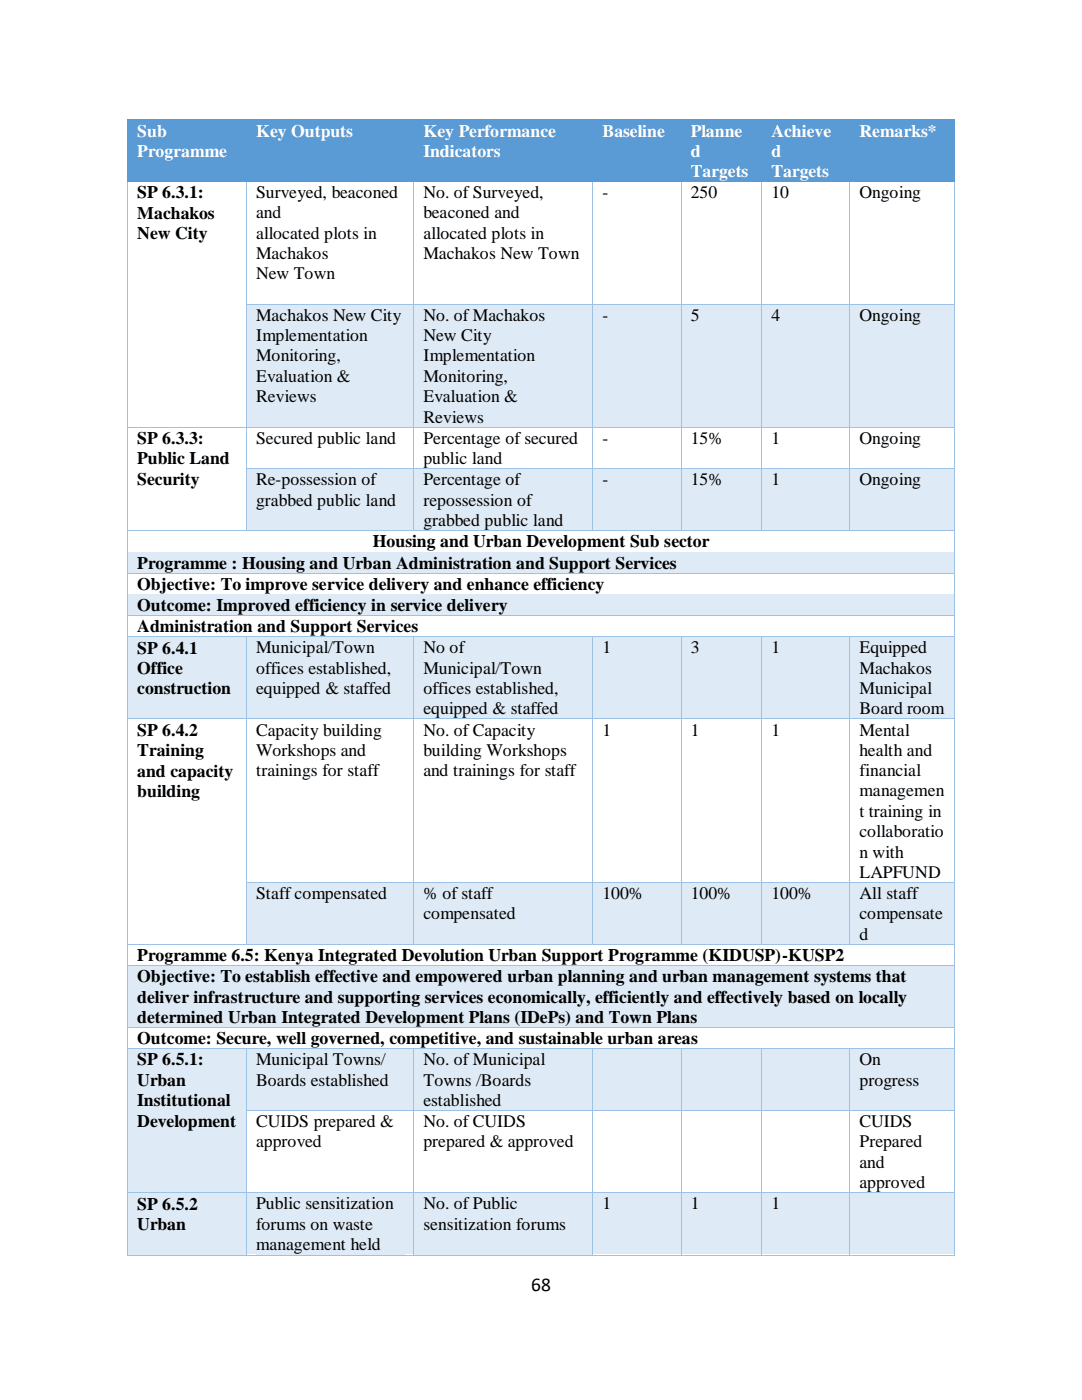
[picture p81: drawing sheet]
<svg xmlns="http://www.w3.org/2000/svg" width="216mm" height="279mm" viewBox="0 0 216 279" stroke-linecap="round" stroke-linejoin="round" font-family="sans-serif">
<defs><g id="words">
<text font-size="3.9" x="106" y="257.7">68</text>
<g font-size="3.5" fill="#fff">
<text x="27.4" y="27.2">Sub</text>
<text x="51.1" y="27.2">Key Outputs</text>
<text x="84.5" y="27.2">Key Performance</text>
<text x="120.2" y="27.2">Baseline</text>
<text x="137.8" y="27.2">Planne</text>
<text x="153.9" y="27.2">Achieve</text>
<text x="171.5" y="27.2">Remarks*</text>
<text x="27.4" y="31.3">Programme</text>
<text x="84.5" y="31.3">Indicators</text>
<text x="137.8" y="31.3">d</text>
<text x="137.8" y="35.4">Targets</text>
<text x="153.9" y="31.3">d</text>
<text x="153.9" y="35.4">Targets</text>
</g>
<g font-size="3.5">
<text x="27.4" y="39.6">SP 6.3.1:</text>
<text x="51.1" y="39.5">Surveyed, beaconed</text>
<text x="84.5" y="39.5">No. of Surveyed,</text>
<text x="120.2" y="39.5">-</text>
<text x="137.8" y="39.5">250</text>
<text x="153.9" y="39.5">10</text>
<text x="171.5" y="39.5">Ongoing</text>
<text x="27.4" y="43.6">Machakos</text>
<text x="27.4" y="47.7">New City</text>
<text x="51.1" y="43.5">and</text>
<text x="51.1" y="47.6">allocated plots in</text>
<text x="84.5" y="43.5">beaconed and</text>
<text x="84.5" y="47.6">allocated plots in</text>
<text x="51.1" y="51.7">Machakos</text>
<text x="84.5" y="51.7">Machakos New Town</text>
<text x="51.1" y="55.8">New Town</text>
<text x="51.1" y="64">Machakos New City</text>
<text x="84.5" y="64">No. of Machakos</text>
<text x="120.2" y="64">-</text>
<text x="137.8" y="64">5</text>
<text x="153.9" y="64">4</text>
<text x="171.5" y="64">Ongoing</text>
<text x="51.1" y="68.1">Implementation</text>
<text x="84.5" y="68.1">New City</text>
<text x="51.1" y="72.1">Monitoring,</text>
<text x="51.1" y="76.2">Evaluation &amp;</text>
<text x="84.5" y="72.1">Implementation</text>
<text x="84.5" y="76.2">Monitoring,</text>
<text x="51.1" y="80.2">Reviews</text>
<text x="84.5" y="80.2">Evaluation &amp;</text>
<text x="27.4" y="88.6">SP 6.3.3:</text>
<text x="51.1" y="88.6">Secured public land</text>
<text x="84.5" y="84.3">Reviews</text>
<text x="84.5" y="88.6">Percentage of secured</text>
<text x="120.2" y="88.6">-</text>
<text x="137.8" y="88.6">15%</text>
<text x="153.9" y="88.6">1</text>
<text x="171.5" y="88.6">Ongoing</text>
<text x="27.4" y="92.7">Public Land</text>
<text x="84.5" y="92.6">public land</text>
<text x="27.4" y="96.8">Security</text>
<text x="51.1" y="96.8">Re-possession of</text>
<text x="51.1" y="100.9">grabbed public land</text>
<text x="84.5" y="96.8">Percentage of</text>
<text x="84.5" y="100.9">repossession of</text>
<text x="120.2" y="96.8">-</text>
<text x="137.8" y="96.8">15%</text>
<text x="153.9" y="96.8">1</text>
<text x="171.5" y="96.8">Ongoing</text>
<text x="84.5" y="104.9">grabbed public land</text>
<text x="27.4" y="113.5">Programme : Housing and Urban Administration and Support Services</text>
<text x="74.4" y="109.2">Housing and Urban Development Sub sector</text>
<text x="27.4" y="117.7">Objective: To improve service delivery and enhance efficiency</text>
<text x="27.4" y="121.9">Outcome: Improved efficiency in service delivery</text>
<text x="27.4" y="126.2">Administration and Support Services</text>
<text x="27.4" y="130.4">SP 6.4.1</text>
<text x="51.1" y="130.4">Municipal/Town</text>
<text x="84.5" y="130.4">No of</text>
<text x="120.2" y="130.4">1</text>
<text x="137.8" y="130.4">3</text>
<text x="153.9" y="130.4">1</text>
<text x="171.5" y="130.4">Equipped</text>
<text x="27.4" y="134.5">Office</text>
<text x="51.1" y="134.4">offices established,</text>
<text x="84.5" y="134.4">Municipal/Town</text>
<text x="171.5" y="134.4">Machakos</text>
<text x="27.4" y="138.5">construction</text>
<text x="51.1" y="138.5">equipped &amp; staffed</text>
<text x="84.5" y="138.5">offices established,</text>
<text x="84.5" y="142.6">equipped &amp; staffed</text>
<text x="171.5" y="138.5">Municipal</text>
<text x="171.5" y="142.6">Board room</text>
<text x="27.4" y="146.9">SP 6.4.2</text>
<text x="51.1" y="146.8">Capacity building</text>
<text x="84.5" y="146.8">No. of Capacity</text>
<text x="120.2" y="146.8">1</text>
<text x="137.8" y="146.8">1</text>
<text x="153.9" y="146.8">1</text>
<text x="171.5" y="146.8">Mental</text>
<text x="27.4" y="150.9">Training</text>
<text x="27.4" y="155">and capacity</text>
<text x="51.1" y="150.8">Workshops and</text>
<text x="51.1" y="154.9">trainings for staff</text>
<text x="84.5" y="150.8">building Workshops</text>
<text x="84.5" y="154.9">and trainings for staff</text>
<text x="171.5" y="150.8">health and</text>
<text x="171.5" y="154.9">financial</text>
<text x="27.4" y="159">building</text>
<text x="171.5" y="158.9">managemen</text>
<text x="171.5" y="163">t training in</text>
<text x="171.5" y="167">collaboratio</text>
<text x="171.5" y="171.1">n with</text>
<text x="51.1" y="179.4">Staff compensated</text>
<text x="84.5" y="179.4">% of staff</text>
<text x="120.2" y="179.4">100%</text>
<text x="137.8" y="179.4">100%</text>
<text x="153.9" y="179.4">100%</text>
<text x="171.5" y="175.2">LAPFUND</text>
<text x="171.5" y="179.4">All staff</text>
<text x="84.5" y="183.5">compensated</text>
<text x="171.5" y="183.5">compensate</text>
<text x="27.4" y="191.8">Programme 6.5: Kenya Integrated Devolution Urban Support Programme (KIDUSP)-KUSP2</text>
<text x="171.5" y="187.5">d</text>
<text x="27.4" y="196">Objective: To establish effective and empowered urban planning and urban management systems that</text>
<text x="27.4" y="200.1">deliver infrastructure and supporting services economically, efficiently and effectively based on locally</text>
<text x="27.4" y="204.2">determined Urban Integrated Development Plans (IDePs) and Town Plans</text>
<text x="27.4" y="208.4">Outcome: Secure, well governed, competitive, and sustainable urban areas</text>
<text x="27.4" y="212.6">SP 6.5.1:</text>
<text x="51.1" y="212.6">Municipal Towns/</text>
<text x="84.5" y="212.6">No. of Municipal</text>
<text x="171.5" y="212.6">On</text>
<text x="27.4" y="216.7">Urban</text>
<text x="27.4" y="220.8">Institutional</text>
<text x="51.1" y="216.7">Boards established</text>
<text x="84.5" y="216.7">Towns /Boards</text>
<text x="84.5" y="220.7">established</text>
<text x="171.5" y="216.7">progress</text>
<text x="27.4" y="224.8">Development</text>
<text x="51.1" y="224.9">CUIDS prepared &amp;</text>
<text x="84.5" y="224.9">No. of CUIDS</text>
<text x="171.5" y="224.9">CUIDS</text>
<text x="51.1" y="229">approved</text>
<text x="84.5" y="229">prepared &amp; approved</text>
<text x="171.5" y="229">Prepared</text>
<text x="171.5" y="233">and</text>
<text x="171.5" y="237.1">approved</text>
<text x="27.4" y="241.4">SP 6.5.2</text>
<text x="27.4" y="245.5">Urban</text>
<text x="51.1" y="241.4">Public sensitization</text>
<text x="51.1" y="245.4">forums on waste</text>
<text x="84.5" y="241.4">No. of Public</text>
<text x="84.5" y="245.4">sensitization forums</text>
<text x="120.2" y="241.4">1</text>
<text x="137.8" y="241.4">1</text>
<text x="153.9" y="241.4">1</text>
<text x="51.1" y="249.5">management held</text>
</g>
</g></defs>
<g fill="#5b9bd5">
<path d="M25.6 24h1.8v8.1h-1.8z" fill-rule="evenodd"/>
<path d="M47.3 24h1.9v8.1h-1.9z" fill-rule="evenodd"/>
<path d="M25.6 32.1h23.6v4h-23.6z" fill-rule="evenodd"/>
<path d="M27.4 24h19.9v4h-19.9z" fill-rule="evenodd"/>
<path d="M27.4 28h19.9v4.1h-19.9z" fill-rule="evenodd"/>
<path d="M49.2 24h1.9v4h-1.9z" fill-rule="evenodd"/>
<path d="M80.7 24h1.9v4h-1.9z" fill-rule="evenodd"/>
<path d="M49.2 28h33.4v8.1h-33.4z" fill-rule="evenodd"/>
<path d="M51.1 24h29.6v4h-29.6z" fill-rule="evenodd"/>
<path d="M82.6 24h1.9v8.1h-1.9z" fill-rule="evenodd"/>
<path d="M116.3 24h2v8.1h-2z" fill-rule="evenodd"/>
<path d="M82.6 32.1h35.7v4h-35.7z" fill-rule="evenodd"/>
<path d="M84.5 24h31.8v4h-31.8z" fill-rule="evenodd"/>
<path d="M84.5 28h31.8v4.1h-31.8z" fill-rule="evenodd"/>
<path d="M118.3 24h1.9v4h-1.9z" fill-rule="evenodd"/>
<path d="M134 24h1.9v4h-1.9z" fill-rule="evenodd"/>
<path d="M118.3 28h17.6v8.1h-17.6z" fill-rule="evenodd"/>
<path d="M120.2 24h13.8v4h-13.8z" fill-rule="evenodd"/>
<path d="M135.9 24h1.9v12.1h-1.9z" fill-rule="evenodd"/>
<path d="M150.1 24h1.9v12.1h-1.9z" fill-rule="evenodd"/>
<path d="M137.8 24h12.3v4h-12.3z" fill-rule="evenodd"/>
<path d="M137.8 28h12.3v4.1h-12.3z" fill-rule="evenodd"/>
<path d="M137.8 32.1h12.3v4h-12.3z" fill-rule="evenodd"/>
<path d="M152 24h1.9v12.1h-1.9z" fill-rule="evenodd"/>
<path d="M167.7 24h1.9v12.1h-1.9z" fill-rule="evenodd"/>
<path d="M153.9 24h13.8v4h-13.8z" fill-rule="evenodd"/>
<path d="M153.9 28h13.8v4.1h-13.8z" fill-rule="evenodd"/>
<path d="M153.9 32.1h13.8v4h-13.8z" fill-rule="evenodd"/>
<path d="M169.6 24h1.9v4h-1.9z" fill-rule="evenodd"/>
<path d="M188.6 24h1.8v4h-1.8z" fill-rule="evenodd"/>
<path d="M169.6 28h20.8v8.1h-20.8z" fill-rule="evenodd"/>
<path d="M171.5 24h17.1v4h-17.1z" fill-rule="evenodd"/>
<path d="M25.4 23.9h.1v.2h-.1z" fill-rule="evenodd"/>
<path d="M25.4 23.9h.1v.1h-.1z" fill-rule="evenodd"/>
</g>
<path d="M25.5 23.9h23.7M25.5 24h23.7" fill="none" stroke="#5b9bd5" stroke-width=".2"/>
<g fill="#5b9bd5">
<path d="M49.2 24l.1 .1z" fill-rule="evenodd"/>
<path d="M49.2 23.9h.1v.1h-.1z" fill-rule="evenodd"/>
</g>
<path d="M49.3 23.9h33.3M49.3 24h33.3" fill="none" stroke="#5b9bd5" stroke-width=".2"/>
<g fill="#5b9bd5">
<path d="M82.6 24l.1 .1z" fill-rule="evenodd"/>
<path d="M82.6 23.9h.1v.1h-.1z" fill-rule="evenodd"/>
</g>
<path d="M82.7 23.9h35.6M82.7 24h35.6" fill="none" stroke="#5b9bd5" stroke-width=".2"/>
<g fill="#5b9bd5">
<path d="M118.3 24l.1 .1z" fill-rule="evenodd"/>
<path d="M118.3 23.9h.1v.1h-.1z" fill-rule="evenodd"/>
</g>
<path d="M118.4 23.9h17.5M118.4 24h17.5" fill="none" stroke="#5b9bd5" stroke-width=".2"/>
<g fill="#5b9bd5">
<path d="M135.9 24l.2 .1z" fill-rule="evenodd"/>
<path d="M135.9 23.9h.2v.1h-.2z" fill-rule="evenodd"/>
</g>
<path d="M136.1 23.9h15.9M136.1 24h15.9" fill="none" stroke="#5b9bd5" stroke-width=".2"/>
<g fill="#5b9bd5">
<path d="M152 24l.2 .1z" fill-rule="evenodd"/>
<path d="M152 23.9h.2v.1h-.2z" fill-rule="evenodd"/>
</g>
<path d="M152.2 23.9h17.4M152.2 24h17.4" fill="none" stroke="#5b9bd5" stroke-width=".2"/>
<g fill="#5b9bd5">
<path d="M169.6 24l.1 .1z" fill-rule="evenodd"/>
<path d="M169.6 23.9h.1v.1h-.1z" fill-rule="evenodd"/>
</g>
<path d="M169.7 23.9h20.7M169.7 24h20.7" fill="none" stroke="#5b9bd5" stroke-width=".2"/>
<g fill="#5b9bd5">
<path d="M190.4 23.9h.2v.2h-.2z" fill-rule="evenodd"/>
<path d="M190.4 23.9h.2v.1h-.2z" fill-rule="evenodd"/>
</g>
<path d="M25.5 24.1v12M190.5 24.1v12" fill="none" stroke="#5b9bd5" stroke-width=".2"/>
<path d="M25.4 36.1h.1v.2h-.1z" fill-rule="evenodd" fill="#5b9bd5"/>
<path d="M25.5 36.2h23.6" fill="none" stroke="#5b9bd5" stroke-width=".2"/>
<path d="M49.1 36.3h.2z" fill-rule="evenodd" fill="#9cc2e5"/>
<g fill="#5b9bd5">
<path d="M49.1 36.1h.2v.2h-.2z" fill-rule="evenodd"/>
<path d="M49.3 36.1h.1v.2h-.1z" fill-rule="evenodd"/>
</g>
<path d="M49.4 36.2h33.1" fill="none" stroke="#5b9bd5" stroke-width=".2"/>
<path d="M82.5 36.3h.1z" fill-rule="evenodd" fill="#9cc2e5"/>
<g fill="#5b9bd5">
<path d="M82.5 36.1h.1v.2h-.1z" fill-rule="evenodd"/>
<path d="M82.6 36.1h.2v.2h-.2z" fill-rule="evenodd"/>
</g>
<path d="M82.8 36.2h35.4" fill="none" stroke="#5b9bd5" stroke-width=".2"/>
<path d="M118.2 36.3h.2z" fill-rule="evenodd" fill="#9cc2e5"/>
<g fill="#5b9bd5">
<path d="M118.2 36.1h.2v.2h-.2z" fill-rule="evenodd"/>
<path d="M118.4 36.1h.1v.2h-.1z" fill-rule="evenodd"/>
</g>
<path d="M118.5 36.2h17.4" fill="none" stroke="#5b9bd5" stroke-width=".2"/>
<path d="M135.9 36.3h.1z" fill-rule="evenodd" fill="#9cc2e5"/>
<g fill="#5b9bd5">
<path d="M135.9 36.1h.1v.2h-.1z" fill-rule="evenodd"/>
<path d="M136 36.1h.1v.2h-.1z" fill-rule="evenodd"/>
</g>
<path d="M136.1 36.2h15.9" fill="none" stroke="#5b9bd5" stroke-width=".2"/>
<path d="M152 36.3h.1z" fill-rule="evenodd" fill="#9cc2e5"/>
<g fill="#5b9bd5">
<path d="M152 36.1h.1v.2h-.1z" fill-rule="evenodd"/>
<path d="M152.1 36.1h.1v.2h-.1z" fill-rule="evenodd"/>
</g>
<path d="M152.2 36.2h17.3" fill="none" stroke="#5b9bd5" stroke-width=".2"/>
<path d="M169.5 36.3h.2z" fill-rule="evenodd" fill="#9cc2e5"/>
<g fill="#5b9bd5">
<path d="M169.5 36.1h.2v.2h-.2z" fill-rule="evenodd"/>
<path d="M169.7 36.1h.1v.2h-.1z" fill-rule="evenodd"/>
</g>
<path d="M169.8 36.2h20.6" fill="none" stroke="#5b9bd5" stroke-width=".2"/>
<path d="M190.4 36.1h.2v.2h-.2z" fill-rule="evenodd" fill="#5b9bd5"/>
<path d="M25.5 36.3v24.4M49.2 36.3v24.4M82.6 36.3v24.4M118.3 36.3v24.4M135.9 36.3v24.4M152 36.3v24.4M169.6 36.3v24.4M190.5 36.3v24.4" fill="none" stroke="#9cc2e5" stroke-width=".2"/>
<g fill="#deeaf6">
<path d="M49.3 60.8h1.8v20.4h-1.8z" fill-rule="evenodd"/>
<path d="M80.7 60.8h1.8v20.4h-1.8z" fill-rule="evenodd"/>
<path d="M49.3 81.2h33.2v4h-33.2z" fill-rule="evenodd"/>
<path d="M51.1 60.8h29.6v4.1h-29.6z" fill-rule="evenodd"/>
<path d="M51.1 64.9h29.6v4.1h-29.6z" fill-rule="evenodd"/>
<path d="M51.1 69h29.6v4h-29.6z" fill-rule="evenodd"/>
<path d="M51.1 73h29.6v4.1h-29.6z" fill-rule="evenodd"/>
<path d="M51.1 77.1h29.6v4.1h-29.6z" fill-rule="evenodd"/>
<path d="M82.6 60.8h1.9v24.4h-1.9z" fill-rule="evenodd"/>
<path d="M116.3 60.8h1.8v24.4h-1.8z" fill-rule="evenodd"/>
<path d="M84.5 60.8h31.8v4.1h-31.8z" fill-rule="evenodd"/>
<path d="M84.5 64.9h31.8v4.1h-31.8z" fill-rule="evenodd"/>
<path d="M84.5 69h31.8v4h-31.8z" fill-rule="evenodd"/>
<path d="M84.5 73h31.8v4.1h-31.8z" fill-rule="evenodd"/>
<path d="M84.5 77.1h31.8v4.1h-31.8z" fill-rule="evenodd"/>
<path d="M84.5 81.2h31.8v4h-31.8z" fill-rule="evenodd"/>
<path d="M118.4 60.8h1.8v4.1h-1.8z" fill-rule="evenodd"/>
<path d="M134 60.8h1.9v4.1h-1.9z" fill-rule="evenodd"/>
<path d="M118.4 64.9h17.5v20.3h-17.5z" fill-rule="evenodd"/>
<path d="M120.2 60.8h13.8v4.1h-13.8z" fill-rule="evenodd"/>
<path d="M136 60.8h1.8v4.1h-1.8z" fill-rule="evenodd"/>
<path d="M150.1 60.8h1.8v4.1h-1.8z" fill-rule="evenodd"/>
<path d="M136 64.9h15.9v20.3h-15.9z" fill-rule="evenodd"/>
<path d="M137.8 60.8h12.3v4.1h-12.3z" fill-rule="evenodd"/>
<path d="M152.1 60.8h1.8v4.1h-1.8z" fill-rule="evenodd"/>
<path d="M167.7 60.8h1.8v4.1h-1.8z" fill-rule="evenodd"/>
<path d="M152.1 64.9h17.4v20.3h-17.4z" fill-rule="evenodd"/>
<path d="M153.9 60.8h13.8v4.1h-13.8z" fill-rule="evenodd"/>
<path d="M169.7 60.8h1.8v4.1h-1.8z" fill-rule="evenodd"/>
<path d="M188.6 60.8h1.8v4.1h-1.8z" fill-rule="evenodd"/>
<path d="M169.7 64.9h20.7v20.3h-20.7z" fill-rule="evenodd"/>
<path d="M171.5 60.8h17.1v4.1h-17.1z" fill-rule="evenodd"/>
</g>
<g fill="#9cc2e5">
<path d="M25.4 60.7h.1v.2h-.1z" fill-rule="evenodd"/>
<path d="M49.1 60.7h.2v.2h-.2z" fill-rule="evenodd"/>
</g>
<path d="M49.3 60.8h33.2" fill="none" stroke="#9cc2e5" stroke-width=".2"/>
<path d="M49.3 60.9h33.2" fill="none" stroke="#deeaf6" stroke-width=".2"/>
<path d="M82.5 60.7h.1v.2h-.1z" fill-rule="evenodd" fill="#9cc2e5"/>
<path d="M82.6 60.8h35.6" fill="none" stroke="#9cc2e5" stroke-width=".2"/>
<path d="M82.6 60.9h35.6" fill="none" stroke="#deeaf6" stroke-width=".2"/>
<path d="M118.2 60.7h.2v.2h-.2z" fill-rule="evenodd" fill="#9cc2e5"/>
<path d="M118.4 60.8h17.5" fill="none" stroke="#9cc2e5" stroke-width=".2"/>
<path d="M118.4 60.9h17.5" fill="none" stroke="#deeaf6" stroke-width=".2"/>
<path d="M135.9 60.7h.1v.2h-.1z" fill-rule="evenodd" fill="#9cc2e5"/>
<path d="M136 60.8h15.9" fill="none" stroke="#9cc2e5" stroke-width=".2"/>
<path d="M136 60.9h15.9" fill="none" stroke="#deeaf6" stroke-width=".2"/>
<path d="M152 60.7h.1v.2h-.1z" fill-rule="evenodd" fill="#9cc2e5"/>
<path d="M152.1 60.8h17.4" fill="none" stroke="#9cc2e5" stroke-width=".2"/>
<path d="M152.1 60.9h17.4" fill="none" stroke="#deeaf6" stroke-width=".2"/>
<path d="M169.5 60.7h.2v.2h-.2z" fill-rule="evenodd" fill="#9cc2e5"/>
<path d="M169.7 60.8h20.7" fill="none" stroke="#9cc2e5" stroke-width=".2"/>
<path d="M169.7 60.9h20.7" fill="none" stroke="#deeaf6" stroke-width=".2"/>
<path d="M190.4 60.7h.2v.2h-.2z" fill-rule="evenodd" fill="#9cc2e5"/>
<path d="M25.5 60.9v24.3M49.2 60.9v24.3M82.6 60.9v24.3M118.3 60.9v24.3M135.9 60.9v24.3M152 60.9v24.3M169.6 60.9v24.3M190.5 60.9v24.3" fill="none" stroke="#9cc2e5" stroke-width=".2"/>
<path d="M25.4 85.2h.1v.2h-.1z" fill-rule="evenodd" fill="#9cc2e5"/>
<path d="M25.5 85.2h23.6" fill="none" stroke="#9cc2e5" stroke-width=".2"/>
<path d="M49.1 85.2h.2v.2h-.2z" fill-rule="evenodd" fill="#9cc2e5"/>
<path d="M49.3 85.2h33.2" fill="none" stroke="#9cc2e5" stroke-width=".2"/>
<path d="M82.5 85.2h.1v.2h-.1z" fill-rule="evenodd" fill="#9cc2e5"/>
<path d="M82.6 85.2h35.6" fill="none" stroke="#9cc2e5" stroke-width=".2"/>
<path d="M118.2 85.2h.2v.2h-.2z" fill-rule="evenodd" fill="#9cc2e5"/>
<path d="M118.4 85.2h17.5" fill="none" stroke="#9cc2e5" stroke-width=".2"/>
<path d="M135.9 85.2h.1v.2h-.1z" fill-rule="evenodd" fill="#9cc2e5"/>
<path d="M136 85.2h15.9" fill="none" stroke="#9cc2e5" stroke-width=".2"/>
<path d="M152 85.2h.1v.2h-.1z" fill-rule="evenodd" fill="#9cc2e5"/>
<path d="M152.1 85.2h17.4" fill="none" stroke="#9cc2e5" stroke-width=".2"/>
<path d="M169.5 85.2h.2v.2h-.2z" fill-rule="evenodd" fill="#9cc2e5"/>
<path d="M169.7 85.2h20.7" fill="none" stroke="#9cc2e5" stroke-width=".2"/>
<path d="M190.4 85.2h.2v.2h-.2z" fill-rule="evenodd" fill="#9cc2e5"/>
<path d="M25.5 85.4v8.1M49.2 85.4v8.1M82.6 85.4v8.1M118.3 85.4v8.1M135.9 85.4v8.1M152 85.4v8.1M169.6 85.4v8.1M190.5 85.4v8.1" fill="none" stroke="#9cc2e5" stroke-width=".2"/>
<g fill="#deeaf6">
<path d="M49.3 93.7h1.8v8.1h-1.8z" fill-rule="evenodd"/>
<path d="M80.7 93.7h1.8v8.1h-1.8z" fill-rule="evenodd"/>
<path d="M49.3 101.8h33.2v4.1h-33.2z" fill-rule="evenodd"/>
<path d="M51.1 93.7h29.6v4h-29.6z" fill-rule="evenodd"/>
<path d="M51.1 97.7h29.6v4.1h-29.6z" fill-rule="evenodd"/>
<path d="M82.6 93.7h1.9v12.2h-1.9z" fill-rule="evenodd"/>
<path d="M116.3 93.7h1.8v12.2h-1.8z" fill-rule="evenodd"/>
<path d="M84.5 93.7h31.8v4h-31.8z" fill-rule="evenodd"/>
<path d="M84.5 97.7h31.8v4.1h-31.8z" fill-rule="evenodd"/>
<path d="M84.5 101.8h31.8v4.1h-31.8z" fill-rule="evenodd"/>
<path d="M118.4 93.7h1.8v4h-1.8z" fill-rule="evenodd"/>
<path d="M134 93.7h1.9v4h-1.9z" fill-rule="evenodd"/>
<path d="M118.4 97.7h17.5v8.2h-17.5z" fill-rule="evenodd"/>
<path d="M120.2 93.7h13.8v4h-13.8z" fill-rule="evenodd"/>
<path d="M136 93.7h1.8v4h-1.8z" fill-rule="evenodd"/>
<path d="M150.1 93.7h1.8v4h-1.8z" fill-rule="evenodd"/>
<path d="M136 97.7h15.9v8.2h-15.9z" fill-rule="evenodd"/>
<path d="M137.8 93.7h12.3v4h-12.3z" fill-rule="evenodd"/>
<path d="M152.1 93.7h1.8v4h-1.8z" fill-rule="evenodd"/>
<path d="M167.7 93.7h1.8v4h-1.8z" fill-rule="evenodd"/>
<path d="M152.1 97.7h17.4v8.2h-17.4z" fill-rule="evenodd"/>
<path d="M153.9 93.7h13.8v4h-13.8z" fill-rule="evenodd"/>
<path d="M169.7 93.7h1.8v4h-1.8z" fill-rule="evenodd"/>
<path d="M188.6 93.7h1.8v4h-1.8z" fill-rule="evenodd"/>
<path d="M169.7 97.7h20.7v8.2h-20.7z" fill-rule="evenodd"/>
<path d="M171.5 93.7h17.1v4h-17.1z" fill-rule="evenodd"/>
</g>
<g fill="#9cc2e5">
<path d="M25.4 93.5h.1v.2h-.1z" fill-rule="evenodd"/>
<path d="M49.1 93.5h.2v.2h-.2z" fill-rule="evenodd"/>
</g>
<path d="M49.3 93.6h33.2" fill="none" stroke="#9cc2e5" stroke-width=".2"/>
<path d="M49.3 93.7h33.2" fill="none" stroke="#deeaf6" stroke-width=".2"/>
<path d="M82.5 93.5h.1v.2h-.1z" fill-rule="evenodd" fill="#9cc2e5"/>
<path d="M82.6 93.6h35.6" fill="none" stroke="#9cc2e5" stroke-width=".2"/>
<path d="M82.6 93.7h35.6" fill="none" stroke="#deeaf6" stroke-width=".2"/>
<path d="M118.2 93.5h.2v.2h-.2z" fill-rule="evenodd" fill="#9cc2e5"/>
<path d="M118.4 93.6h17.5" fill="none" stroke="#9cc2e5" stroke-width=".2"/>
<path d="M118.4 93.7h17.5" fill="none" stroke="#deeaf6" stroke-width=".2"/>
<path d="M135.9 93.5h.1v.2h-.1z" fill-rule="evenodd" fill="#9cc2e5"/>
<path d="M136 93.6h15.9" fill="none" stroke="#9cc2e5" stroke-width=".2"/>
<path d="M136 93.7h15.9" fill="none" stroke="#deeaf6" stroke-width=".2"/>
<path d="M152 93.5h.1v.2h-.1z" fill-rule="evenodd" fill="#9cc2e5"/>
<path d="M152.1 93.6h17.4" fill="none" stroke="#9cc2e5" stroke-width=".2"/>
<path d="M152.1 93.7h17.4" fill="none" stroke="#deeaf6" stroke-width=".2"/>
<path d="M169.5 93.5h.2v.2h-.2z" fill-rule="evenodd" fill="#9cc2e5"/>
<path d="M169.7 93.6h20.7" fill="none" stroke="#9cc2e5" stroke-width=".2"/>
<path d="M169.7 93.7h20.7" fill="none" stroke="#deeaf6" stroke-width=".2"/>
<path d="M190.4 93.5h.2v.2h-.2z" fill-rule="evenodd" fill="#9cc2e5"/>
<path d="M25.5 93.7v12.2M49.2 93.7v12.2M82.6 93.7v12.2M118.3 93.7v12.2M135.9 93.7v12.2M152 93.7v12.2M169.6 93.7v12.2M190.5 93.7v12.2" fill="none" stroke="#9cc2e5" stroke-width=".2"/>
<path d="M25.4 105.9h.1v.2h-.1z" fill-rule="evenodd" fill="#9cc2e5"/>
<path d="M25.5 105.9h23.6" fill="none" stroke="#9cc2e5" stroke-width=".2"/>
<path d="M49.1 105.9h.2v.1h-.2z" fill-rule="evenodd" fill="#9cc2e5"/>
<path d="M49.3 105.9h33.2" fill="none" stroke="#9cc2e5" stroke-width=".2"/>
<path d="M82.5 105.9h.1v.1h-.1z" fill-rule="evenodd" fill="#9cc2e5"/>
<path d="M82.6 105.9h35.6" fill="none" stroke="#9cc2e5" stroke-width=".2"/>
<path d="M118.2 105.9h.2v.1h-.2z" fill-rule="evenodd" fill="#9cc2e5"/>
<path d="M118.4 105.9h17.5" fill="none" stroke="#9cc2e5" stroke-width=".2"/>
<path d="M135.9 105.9h.1v.1h-.1z" fill-rule="evenodd" fill="#9cc2e5"/>
<path d="M136 105.9h15.9" fill="none" stroke="#9cc2e5" stroke-width=".2"/>
<path d="M152 105.9h.1v.1h-.1z" fill-rule="evenodd" fill="#9cc2e5"/>
<path d="M152.1 105.9h17.4" fill="none" stroke="#9cc2e5" stroke-width=".2"/>
<path d="M169.5 105.9h.2v.1h-.2z" fill-rule="evenodd" fill="#9cc2e5"/>
<path d="M169.7 105.9h20.7" fill="none" stroke="#9cc2e5" stroke-width=".2"/>
<path d="M190.4 105.9h.2v.2h-.2z" fill-rule="evenodd" fill="#9cc2e5"/>
<path d="M25.5 106.1v4M190.5 106.1v4" fill="none" stroke="#9cc2e5" stroke-width=".2"/>
<g fill="#deeaf6">
<path d="M25.6 110.2h1.8v4.1h-1.8z" fill-rule="evenodd"/>
<path d="M188.6 110.2h1.8v4.1h-1.8z" fill-rule="evenodd"/>
<path d="M27.4 110.2h161.2v4.1h-161.2z" fill-rule="evenodd"/>
</g>
<path d="M25.4 110.1h.1v.2h-.1z" fill-rule="evenodd" fill="#9cc2e5"/>
<path d="M25.5 110.2h164.9" fill="none" stroke="#9cc2e5" stroke-width=".2"/>
<path d="M25.5 110.3h164.9" fill="none" stroke="#deeaf6" stroke-width=".2"/>
<path d="M190.4 110.1h.2v.2h-.2z" fill-rule="evenodd" fill="#9cc2e5"/>
<path d="M25.5 110.3v4M190.5 110.3v4" fill="none" stroke="#9cc2e5" stroke-width=".2"/>
<path d="M25.4 114.3h.1v.2h-.1z" fill-rule="evenodd" fill="#9cc2e5"/>
<path d="M25.5 114.4h164.9" fill="none" stroke="#9cc2e5" stroke-width=".2"/>
<path d="M190.4 114.3h.2v.2h-.2z" fill-rule="evenodd" fill="#9cc2e5"/>
<path d="M25.5 114.5v4.1M190.5 114.5v4.1" fill="none" stroke="#9cc2e5" stroke-width=".2"/>
<g fill="#deeaf6">
<path d="M25.6 118.7h1.8v4.1h-1.8z" fill-rule="evenodd"/>
<path d="M188.6 118.7h1.8v4.1h-1.8z" fill-rule="evenodd"/>
<path d="M27.4 118.7h161.2v4.1h-161.2z" fill-rule="evenodd"/>
</g>
<path d="M25.4 118.6h.1v.2h-.1z" fill-rule="evenodd" fill="#9cc2e5"/>
<path d="M25.5 118.6h164.9" fill="none" stroke="#9cc2e5" stroke-width=".2"/>
<path d="M25.5 118.7h164.9" fill="none" stroke="#deeaf6" stroke-width=".2"/>
<path d="M190.4 118.6h.2v.2h-.2z" fill-rule="evenodd" fill="#9cc2e5"/>
<path d="M25.5 118.8v4M190.5 118.8v4" fill="none" stroke="#9cc2e5" stroke-width=".2"/>
<path d="M25.4 122.8h.1v.2h-.1z" fill-rule="evenodd" fill="#9cc2e5"/>
<path d="M25.5 122.9h164.9" fill="none" stroke="#9cc2e5" stroke-width=".2"/>
<path d="M190.4 122.8h.2v.2h-.2z" fill-rule="evenodd" fill="#9cc2e5"/>
<path d="M25.5 123v4M190.5 123v4" fill="none" stroke="#9cc2e5" stroke-width=".2"/>
<g fill="#deeaf6">
<path d="M25.6 127.2h1.8v12.2h-1.8z" fill-rule="evenodd"/>
<path d="M47.3 127.2h1.8v12.2h-1.8z" fill-rule="evenodd"/>
<path d="M25.6 139.4h23.5v4h-23.5z" fill-rule="evenodd"/>
<path d="M27.4 127.2h19.9v4.1h-19.9z" fill-rule="evenodd"/>
<path d="M27.4 131.3h19.9v4h-19.9z" fill-rule="evenodd"/>
<path d="M27.4 135.3h19.9v4.1h-19.9z" fill-rule="evenodd"/>
<path d="M49.3 127.2h1.8v12.2h-1.8z" fill-rule="evenodd"/>
<path d="M80.7 127.2h1.8v12.2h-1.8z" fill-rule="evenodd"/>
<path d="M49.3 139.4h33.2v4h-33.2z" fill-rule="evenodd"/>
<path d="M51.1 127.2h29.6v4.1h-29.6z" fill-rule="evenodd"/>
<path d="M51.1 131.3h29.6v4h-29.6z" fill-rule="evenodd"/>
<path d="M51.1 135.3h29.6v4.1h-29.6z" fill-rule="evenodd"/>
<path d="M82.6 127.2h1.9v16.2h-1.9z" fill-rule="evenodd"/>
<path d="M116.3 127.2h1.8v16.2h-1.8z" fill-rule="evenodd"/>
<path d="M84.5 127.2h31.8v4.1h-31.8z" fill-rule="evenodd"/>
<path d="M84.5 131.3h31.8v4h-31.8z" fill-rule="evenodd"/>
<path d="M84.5 135.3h31.8v4.1h-31.8z" fill-rule="evenodd"/>
<path d="M84.5 139.4h31.8v4h-31.8z" fill-rule="evenodd"/>
<path d="M118.4 127.2h1.8v4.1h-1.8z" fill-rule="evenodd"/>
<path d="M134 127.2h1.9v4.1h-1.9z" fill-rule="evenodd"/>
<path d="M118.4 131.3h17.5v12.1h-17.5z" fill-rule="evenodd"/>
<path d="M120.2 127.2h13.8v4.1h-13.8z" fill-rule="evenodd"/>
<path d="M136 127.2h1.8v4.1h-1.8z" fill-rule="evenodd"/>
<path d="M150.1 127.2h1.8v4.1h-1.8z" fill-rule="evenodd"/>
<path d="M136 131.3h15.9v12.1h-15.9z" fill-rule="evenodd"/>
<path d="M137.8 127.2h12.3v4.1h-12.3z" fill-rule="evenodd"/>
<path d="M152.1 127.2h1.8v4.1h-1.8z" fill-rule="evenodd"/>
<path d="M167.7 127.2h1.8v4.1h-1.8z" fill-rule="evenodd"/>
<path d="M152.1 131.3h17.4v12.1h-17.4z" fill-rule="evenodd"/>
<path d="M153.9 127.2h13.8v4.1h-13.8z" fill-rule="evenodd"/>
<path d="M169.7 127.2h1.8v16.2h-1.8z" fill-rule="evenodd"/>
<path d="M188.6 127.2h1.8v16.2h-1.8z" fill-rule="evenodd"/>
<path d="M171.5 127.2h17.1v4.1h-17.1z" fill-rule="evenodd"/>
<path d="M171.5 131.3h17.1v4h-17.1z" fill-rule="evenodd"/>
<path d="M171.5 135.3h17.1v4.1h-17.1z" fill-rule="evenodd"/>
<path d="M171.5 139.4h17.1v4h-17.1z" fill-rule="evenodd"/>
</g>
<path d="M25.4 127h.1v.2h-.1z" fill-rule="evenodd" fill="#9cc2e5"/>
<path d="M25.5 127.1h23.6" fill="none" stroke="#9cc2e5" stroke-width=".2"/>
<path d="M25.5 127.2h23.6" fill="none" stroke="#deeaf6" stroke-width=".2"/>
<g fill="#9cc2e5">
<path d="M49.1 127.2h.2z" fill-rule="evenodd"/>
<path d="M49.1 127h.2v.2h-.2z" fill-rule="evenodd"/>
</g>
<path d="M49.3 127.1h33.2" fill="none" stroke="#9cc2e5" stroke-width=".2"/>
<path d="M49.3 127.2h33.2" fill="none" stroke="#deeaf6" stroke-width=".2"/>
<g fill="#9cc2e5">
<path d="M82.5 127.2h.1z" fill-rule="evenodd"/>
<path d="M82.5 127h.1v.2h-.1z" fill-rule="evenodd"/>
</g>
<path d="M82.6 127.1h35.6" fill="none" stroke="#9cc2e5" stroke-width=".2"/>
<path d="M82.6 127.2h35.6" fill="none" stroke="#deeaf6" stroke-width=".2"/>
<g fill="#9cc2e5">
<path d="M118.2 127.2h.2z" fill-rule="evenodd"/>
<path d="M118.2 127h.2v.2h-.2z" fill-rule="evenodd"/>
</g>
<path d="M118.4 127.1h17.5" fill="none" stroke="#9cc2e5" stroke-width=".2"/>
<path d="M118.4 127.2h17.5" fill="none" stroke="#deeaf6" stroke-width=".2"/>
<g fill="#9cc2e5">
<path d="M135.9 127.2h.1z" fill-rule="evenodd"/>
<path d="M135.9 127h.1v.2h-.1z" fill-rule="evenodd"/>
</g>
<path d="M136 127.1h15.9" fill="none" stroke="#9cc2e5" stroke-width=".2"/>
<path d="M136 127.2h15.9" fill="none" stroke="#deeaf6" stroke-width=".2"/>
<g fill="#9cc2e5">
<path d="M152 127.2h.1z" fill-rule="evenodd"/>
<path d="M152 127h.1v.2h-.1z" fill-rule="evenodd"/>
</g>
<path d="M152.1 127.1h17.4" fill="none" stroke="#9cc2e5" stroke-width=".2"/>
<path d="M152.1 127.2h17.4" fill="none" stroke="#deeaf6" stroke-width=".2"/>
<g fill="#9cc2e5">
<path d="M169.5 127.2h.2z" fill-rule="evenodd"/>
<path d="M169.5 127h.2v.2h-.2z" fill-rule="evenodd"/>
</g>
<path d="M169.7 127.1h20.7" fill="none" stroke="#9cc2e5" stroke-width=".2"/>
<path d="M169.7 127.2h20.7" fill="none" stroke="#deeaf6" stroke-width=".2"/>
<path d="M190.4 127h.2v.2h-.2z" fill-rule="evenodd" fill="#9cc2e5"/>
<path d="M25.5 127.2v16.2M49.2 127.2v16.2M82.6 127.2v16.2M118.3 127.2v16.2M135.9 127.2v16.2M152 127.2v16.2M169.6 127.2v16.2M190.5 127.2v16.2" fill="none" stroke="#9cc2e5" stroke-width=".2"/>
<path d="M25.4 143.4h.1v.2h-.1z" fill-rule="evenodd" fill="#9cc2e5"/>
<path d="M25.5 143.5h23.6" fill="none" stroke="#9cc2e5" stroke-width=".2"/>
<path d="M49.1 143.4h.2v.2h-.2z" fill-rule="evenodd" fill="#9cc2e5"/>
<path d="M49.3 143.5h33.2" fill="none" stroke="#9cc2e5" stroke-width=".2"/>
<path d="M82.5 143.4h.1v.2h-.1z" fill-rule="evenodd" fill="#9cc2e5"/>
<path d="M82.6 143.5h35.6" fill="none" stroke="#9cc2e5" stroke-width=".2"/>
<path d="M118.2 143.4h.2v.2h-.2z" fill-rule="evenodd" fill="#9cc2e5"/>
<path d="M118.4 143.5h17.5" fill="none" stroke="#9cc2e5" stroke-width=".2"/>
<path d="M135.9 143.4h.1v.2h-.1z" fill-rule="evenodd" fill="#9cc2e5"/>
<path d="M136 143.5h15.9" fill="none" stroke="#9cc2e5" stroke-width=".2"/>
<path d="M152 143.4h.1v.2h-.1z" fill-rule="evenodd" fill="#9cc2e5"/>
<path d="M152.1 143.5h17.4" fill="none" stroke="#9cc2e5" stroke-width=".2"/>
<path d="M169.5 143.4h.2v.2h-.2z" fill-rule="evenodd" fill="#9cc2e5"/>
<path d="M169.7 143.5h20.7" fill="none" stroke="#9cc2e5" stroke-width=".2"/>
<path d="M190.4 143.4h.2v.2h-.2z" fill-rule="evenodd" fill="#9cc2e5"/>
<path d="M25.5 143.6v32.5M49.2 143.6v32.5M82.6 143.6v32.5M118.3 143.6v32.5M135.9 143.6v32.5M152 143.6v32.5M169.6 143.6v32.5M190.5 143.6v32.5" fill="none" stroke="#9cc2e5" stroke-width=".2"/>
<g fill="#deeaf6">
<path d="M49.3 176.2h1.8v4.1h-1.8z" fill-rule="evenodd"/>
<path d="M80.7 176.2h1.8v4.1h-1.8z" fill-rule="evenodd"/>
<path d="M49.3 180.3h33.2v8.1h-33.2z" fill-rule="evenodd"/>
<path d="M51.1 176.2h29.6v4.1h-29.6z" fill-rule="evenodd"/>
<path d="M82.6 176.2h1.9v8.1h-1.9z" fill-rule="evenodd"/>
<path d="M116.3 176.2h1.8v8.1h-1.8z" fill-rule="evenodd"/>
<path d="M82.6 184.3h35.5v4.1h-35.5z" fill-rule="evenodd"/>
<path d="M84.5 176.2h31.8v4.1h-31.8z" fill-rule="evenodd"/>
<path d="M84.5 180.3h31.8v4h-31.8z" fill-rule="evenodd"/>
<path d="M118.4 176.2h1.8v4.1h-1.8z" fill-rule="evenodd"/>
<path d="M134 176.2h1.9v4.1h-1.9z" fill-rule="evenodd"/>
<path d="M118.4 180.3h17.5v8.1h-17.5z" fill-rule="evenodd"/>
<path d="M120.2 176.2h13.8v4.1h-13.8z" fill-rule="evenodd"/>
<path d="M136 176.2h1.8v4.1h-1.8z" fill-rule="evenodd"/>
<path d="M150.1 176.2h1.8v4.1h-1.8z" fill-rule="evenodd"/>
<path d="M136 180.3h15.9v8.1h-15.9z" fill-rule="evenodd"/>
<path d="M137.8 176.2h12.3v4.1h-12.3z" fill-rule="evenodd"/>
<path d="M152.1 176.2h1.8v4.1h-1.8z" fill-rule="evenodd"/>
<path d="M167.7 176.2h1.8v4.1h-1.8z" fill-rule="evenodd"/>
<path d="M152.1 180.3h17.4v8.1h-17.4z" fill-rule="evenodd"/>
<path d="M153.9 176.2h13.8v4.1h-13.8z" fill-rule="evenodd"/>
<path d="M169.7 176.2h1.8v12.2h-1.8z" fill-rule="evenodd"/>
<path d="M188.6 176.2h1.8v12.2h-1.8z" fill-rule="evenodd"/>
<path d="M171.5 176.2h17.1v4.1h-17.1z" fill-rule="evenodd"/>
<path d="M171.5 180.3h17.1v4h-17.1z" fill-rule="evenodd"/>
<path d="M171.5 184.3h17.1v4.1h-17.1z" fill-rule="evenodd"/>
</g>
<g fill="#9cc2e5">
<path d="M25.4 176.1h.1v.2h-.1z" fill-rule="evenodd"/>
<path d="M49.1 176.1h.2v.2h-.2z" fill-rule="evenodd"/>
</g>
<path d="M49.3 176.1h33.2" fill="none" stroke="#9cc2e5" stroke-width=".2"/>
<path d="M49.3 176.3h33.2" fill="none" stroke="#deeaf6" stroke-width=".2"/>
<path d="M82.5 176.1h.1v.2h-.1z" fill-rule="evenodd" fill="#9cc2e5"/>
<path d="M82.6 176.1h35.6" fill="none" stroke="#9cc2e5" stroke-width=".2"/>
<path d="M82.6 176.3h35.6" fill="none" stroke="#deeaf6" stroke-width=".2"/>
<path d="M118.2 176.1h.2v.2h-.2z" fill-rule="evenodd" fill="#9cc2e5"/>
<path d="M118.4 176.1h17.5" fill="none" stroke="#9cc2e5" stroke-width=".2"/>
<path d="M118.4 176.3h17.5" fill="none" stroke="#deeaf6" stroke-width=".2"/>
<path d="M135.9 176.1h.1v.2h-.1z" fill-rule="evenodd" fill="#9cc2e5"/>
<path d="M136 176.1h15.9" fill="none" stroke="#9cc2e5" stroke-width=".2"/>
<path d="M136 176.3h15.9" fill="none" stroke="#deeaf6" stroke-width=".2"/>
<path d="M152 176.1h.1v.2h-.1z" fill-rule="evenodd" fill="#9cc2e5"/>
<path d="M152.1 176.1h17.4" fill="none" stroke="#9cc2e5" stroke-width=".2"/>
<path d="M152.1 176.3h17.4" fill="none" stroke="#deeaf6" stroke-width=".2"/>
<path d="M169.5 176.1h.2v.2h-.2z" fill-rule="evenodd" fill="#9cc2e5"/>
<path d="M169.7 176.1h20.7" fill="none" stroke="#9cc2e5" stroke-width=".2"/>
<path d="M169.7 176.3h20.7" fill="none" stroke="#deeaf6" stroke-width=".2"/>
<path d="M190.4 176.1h.2v.2h-.2z" fill-rule="evenodd" fill="#9cc2e5"/>
<path d="M25.5 176.3v12.1M49.2 176.3v12.1M82.6 176.3v12.1M118.3 176.3v12.1M135.9 176.3v12.1M152 176.3v12.1M169.6 176.3v12.1M190.5 176.3v12.1" fill="none" stroke="#9cc2e5" stroke-width=".2"/>
<path d="M25.4 188.4h.1v.2h-.1z" fill-rule="evenodd" fill="#9cc2e5"/>
<path d="M25.5 188.5h23.6" fill="none" stroke="#9cc2e5" stroke-width=".2"/>
<path d="M49.1 188.4h.2v.2h-.2z" fill-rule="evenodd" fill="#9cc2e5"/>
<path d="M49.3 188.5h33.2" fill="none" stroke="#9cc2e5" stroke-width=".2"/>
<path d="M82.5 188.4h.1v.2h-.1z" fill-rule="evenodd" fill="#9cc2e5"/>
<path d="M82.6 188.5h35.6" fill="none" stroke="#9cc2e5" stroke-width=".2"/>
<path d="M118.2 188.4h.2v.2h-.2z" fill-rule="evenodd" fill="#9cc2e5"/>
<path d="M118.4 188.5h17.5" fill="none" stroke="#9cc2e5" stroke-width=".2"/>
<path d="M135.9 188.4h.1v.2h-.1z" fill-rule="evenodd" fill="#9cc2e5"/>
<path d="M136 188.5h15.9" fill="none" stroke="#9cc2e5" stroke-width=".2"/>
<path d="M152 188.4h.1v.2h-.1z" fill-rule="evenodd" fill="#9cc2e5"/>
<path d="M152.1 188.5h17.4" fill="none" stroke="#9cc2e5" stroke-width=".2"/>
<path d="M169.5 188.4h.2v.2h-.2z" fill-rule="evenodd" fill="#9cc2e5"/>
<path d="M169.7 188.5h20.7" fill="none" stroke="#9cc2e5" stroke-width=".2"/>
<path d="M190.4 188.4h.2v.2h-.2z" fill-rule="evenodd" fill="#9cc2e5"/>
<path d="M25.5 188.6v4.1M190.5 188.6v4.1" fill="none" stroke="#9cc2e5" stroke-width=".2"/>
<g fill="#deeaf6">
<path d="M25.6 192.8h1.8v12.2h-1.8z" fill-rule="evenodd"/>
<path d="M188.6 192.8h1.8v12.2h-1.8z" fill-rule="evenodd"/>
<path d="M27.4 192.8h161.2v4.1h-161.2z" fill-rule="evenodd"/>
<path d="M27.4 196.9h161.2v4h-161.2z" fill-rule="evenodd"/>
<path d="M27.4 200.9h161.2v4.1h-161.2z" fill-rule="evenodd"/>
</g>
<path d="M25.4 192.7h.1v.2h-.1z" fill-rule="evenodd" fill="#9cc2e5"/>
<path d="M25.5 192.7h164.9" fill="none" stroke="#9cc2e5" stroke-width=".2"/>
<path d="M25.5 192.8h164.9" fill="none" stroke="#deeaf6" stroke-width=".2"/>
<path d="M190.4 192.7h.2v.2h-.2z" fill-rule="evenodd" fill="#9cc2e5"/>
<path d="M25.5 192.9v12.1M190.5 192.9v12.1" fill="none" stroke="#9cc2e5" stroke-width=".2"/>
<path d="M25.4 205h.1v.2h-.1z" fill-rule="evenodd" fill="#9cc2e5"/>
<path d="M25.5 205.1h164.9" fill="none" stroke="#9cc2e5" stroke-width=".2"/>
<path d="M190.4 205h.2v.2h-.2z" fill-rule="evenodd" fill="#9cc2e5"/>
<path d="M25.5 205.2v4.1M190.5 205.2v4.1" fill="none" stroke="#9cc2e5" stroke-width=".2"/>
<g fill="#deeaf6">
<path d="M25.6 209.4h1.8v16.2h-1.8z" fill-rule="evenodd"/>
<path d="M47.3 209.4h1.8v16.2h-1.8z" fill-rule="evenodd"/>
<path d="M25.6 225.6h23.5v12.4h-23.5z" fill-rule="evenodd"/>
<path d="M27.4 209.4h19.9v4.1h-19.9z" fill-rule="evenodd"/>
<path d="M27.4 213.5h19.9v4h-19.9z" fill-rule="evenodd"/>
<path d="M27.4 217.5h19.9v4.1h-19.9z" fill-rule="evenodd"/>
<path d="M27.4 221.6h19.9v4h-19.9z" fill-rule="evenodd"/>
<path d="M49.3 209.4h1.8v8.1h-1.8z" fill-rule="evenodd"/>
<path d="M80.7 209.4h1.8v8.1h-1.8z" fill-rule="evenodd"/>
<path d="M49.3 217.5h33.2v4.1h-33.2z" fill-rule="evenodd"/>
<path d="M51.1 209.4h29.6v4.1h-29.6z" fill-rule="evenodd"/>
<path d="M51.1 213.5h29.6v4h-29.6z" fill-rule="evenodd"/>
<path d="M82.6 209.4h1.9v12.2h-1.9z" fill-rule="evenodd"/>
<path d="M116.3 209.4h1.8v12.2h-1.8z" fill-rule="evenodd"/>
<path d="M84.5 209.4h31.8v4.1h-31.8z" fill-rule="evenodd"/>
<path d="M84.5 213.5h31.8v4h-31.8z" fill-rule="evenodd"/>
<path d="M84.5 217.5h31.8v4.1h-31.8z" fill-rule="evenodd"/>
<path d="M118.4 209.4h1.8v4.1h-1.8z" fill-rule="evenodd"/>
<path d="M134 209.4h1.9v4.1h-1.9z" fill-rule="evenodd"/>
<path d="M118.4 213.5h17.5v8.1h-17.5z" fill-rule="evenodd"/>
<path d="M120.2 209.4h13.8v4.1h-13.8z" fill-rule="evenodd"/>
<path d="M136 209.4h1.8v4.1h-1.8z" fill-rule="evenodd"/>
<path d="M150.1 209.4h1.8v4.1h-1.8z" fill-rule="evenodd"/>
<path d="M136 213.5h15.9v8.1h-15.9z" fill-rule="evenodd"/>
<path d="M137.8 209.4h12.3v4.1h-12.3z" fill-rule="evenodd"/>
<path d="M152.1 209.4h1.8v4.1h-1.8z" fill-rule="evenodd"/>
<path d="M167.7 209.4h1.8v4.1h-1.8z" fill-rule="evenodd"/>
<path d="M152.1 213.5h17.4v8.1h-17.4z" fill-rule="evenodd"/>
<path d="M153.9 209.4h13.8v4.1h-13.8z" fill-rule="evenodd"/>
<path d="M169.7 209.4h1.8v8.1h-1.8z" fill-rule="evenodd"/>
<path d="M188.6 209.4h1.8v8.1h-1.8z" fill-rule="evenodd"/>
<path d="M169.7 217.5h20.7v4.1h-20.7z" fill-rule="evenodd"/>
<path d="M171.5 209.4h17.1v4.1h-17.1z" fill-rule="evenodd"/>
<path d="M171.5 213.5h17.1v4h-17.1z" fill-rule="evenodd"/>
</g>
<path d="M25.4 209.3h.1v.2h-.1z" fill-rule="evenodd" fill="#9cc2e5"/>
<path d="M25.5 209.3h23.6" fill="none" stroke="#9cc2e5" stroke-width=".2"/>
<path d="M25.5 209.4h23.6" fill="none" stroke="#deeaf6" stroke-width=".2"/>
<g fill="#9cc2e5">
<path d="M49.1 209.4l.2 .1z" fill-rule="evenodd"/>
<path d="M49.1 209.3h.2v.1h-.2z" fill-rule="evenodd"/>
</g>
<path d="M49.3 209.3h33.2" fill="none" stroke="#9cc2e5" stroke-width=".2"/>
<path d="M49.3 209.4h33.2" fill="none" stroke="#deeaf6" stroke-width=".2"/>
<g fill="#9cc2e5">
<path d="M82.5 209.4l.1 .1z" fill-rule="evenodd"/>
<path d="M82.5 209.3h.1v.1h-.1z" fill-rule="evenodd"/>
</g>
<path d="M82.6 209.3h35.6" fill="none" stroke="#9cc2e5" stroke-width=".2"/>
<path d="M82.6 209.4h35.6" fill="none" stroke="#deeaf6" stroke-width=".2"/>
<g fill="#9cc2e5">
<path d="M118.2 209.4l.2 .1z" fill-rule="evenodd"/>
<path d="M118.2 209.3h.2v.1h-.2z" fill-rule="evenodd"/>
</g>
<path d="M118.4 209.3h17.5" fill="none" stroke="#9cc2e5" stroke-width=".2"/>
<path d="M118.4 209.4h17.5" fill="none" stroke="#deeaf6" stroke-width=".2"/>
<g fill="#9cc2e5">
<path d="M135.9 209.4l.1 .1z" fill-rule="evenodd"/>
<path d="M135.9 209.3h.1v.1h-.1z" fill-rule="evenodd"/>
</g>
<path d="M136 209.3h15.9" fill="none" stroke="#9cc2e5" stroke-width=".2"/>
<path d="M136 209.4h15.9" fill="none" stroke="#deeaf6" stroke-width=".2"/>
<g fill="#9cc2e5">
<path d="M152 209.4l.1 .1z" fill-rule="evenodd"/>
<path d="M152 209.3h.1v.1h-.1z" fill-rule="evenodd"/>
</g>
<path d="M152.1 209.3h17.4" fill="none" stroke="#9cc2e5" stroke-width=".2"/>
<path d="M152.1 209.4h17.4" fill="none" stroke="#deeaf6" stroke-width=".2"/>
<g fill="#9cc2e5">
<path d="M169.5 209.4l.2 .1z" fill-rule="evenodd"/>
<path d="M169.5 209.3h.2v.1h-.2z" fill-rule="evenodd"/>
</g>
<path d="M169.7 209.3h20.7" fill="none" stroke="#9cc2e5" stroke-width=".2"/>
<path d="M169.7 209.4h20.7" fill="none" stroke="#deeaf6" stroke-width=".2"/>
<path d="M190.4 209.3h.2v.2h-.2z" fill-rule="evenodd" fill="#9cc2e5"/>
<path d="M25.5 209.5v12.1M49.2 209.5v12.1M82.6 209.5v12.1M118.3 209.5v12.1M135.9 209.5v12.1M152 209.5v12.1M169.6 209.5v12.1M190.5 209.5v12.1" fill="none" stroke="#9cc2e5" stroke-width=".2"/>
<g fill="#9cc2e5">
<path d="M25.4 221.6h.1v.2h-.1z" fill-rule="evenodd"/>
<path d="M49.1 221.6h.2v.2h-.2z" fill-rule="evenodd"/>
</g>
<path d="M49.3 221.7h33.2" fill="none" stroke="#9cc2e5" stroke-width=".2"/>
<path d="M82.5 221.6h.1v.2h-.1z" fill-rule="evenodd" fill="#9cc2e5"/>
<path d="M82.6 221.7h35.6" fill="none" stroke="#9cc2e5" stroke-width=".2"/>
<path d="M118.2 221.6h.2v.2h-.2z" fill-rule="evenodd" fill="#9cc2e5"/>
<path d="M118.4 221.7h17.5" fill="none" stroke="#9cc2e5" stroke-width=".2"/>
<path d="M135.9 221.6h.1v.2h-.1z" fill-rule="evenodd" fill="#9cc2e5"/>
<path d="M136 221.7h15.9" fill="none" stroke="#9cc2e5" stroke-width=".2"/>
<path d="M152 221.6h.1v.2h-.1z" fill-rule="evenodd" fill="#9cc2e5"/>
<path d="M152.1 221.7h17.4" fill="none" stroke="#9cc2e5" stroke-width=".2"/>
<path d="M169.5 221.6h.2v.2h-.2z" fill-rule="evenodd" fill="#9cc2e5"/>
<path d="M169.7 221.7h20.7" fill="none" stroke="#9cc2e5" stroke-width=".2"/>
<path d="M190.4 221.6h.2v.2h-.2z" fill-rule="evenodd" fill="#9cc2e5"/>
<path d="M25.5 221.8v16.2M49.2 221.8v16.2M82.6 221.8v16.2M118.3 221.8v16.2M135.9 221.8v16.2M152 221.8v16.2M169.6 221.8v16.2M190.5 221.8v16.2" fill="none" stroke="#9cc2e5" stroke-width=".2"/>
<g fill="#deeaf6">
<path d="M25.6 238.2h1.8v8.1h-1.8z" fill-rule="evenodd"/>
<path d="M47.3 238.2h1.8v8.1h-1.8z" fill-rule="evenodd"/>
<path d="M25.6 246.3h23.5v4h-23.5z" fill-rule="evenodd"/>
<path d="M27.4 238.2h19.9v4h-19.9z" fill-rule="evenodd"/>
<path d="M27.4 242.2h19.9v4.1h-19.9z" fill-rule="evenodd"/>
<path d="M49.3 238.2h1.8v12.1h-1.8z" fill-rule="evenodd"/>
<path d="M80.7 238.2h1.8v12.1h-1.8z" fill-rule="evenodd"/>
<path d="M51.1 238.2h29.6v4h-29.6z" fill-rule="evenodd"/>
<path d="M51.1 242.2h29.6v4.1h-29.6z" fill-rule="evenodd"/>
<path d="M51.1 246.3h29.6v4h-29.6z" fill-rule="evenodd"/>
<path d="M82.6 238.2h1.9v8.1h-1.9z" fill-rule="evenodd"/>
<path d="M116.3 238.2h1.8v8.1h-1.8z" fill-rule="evenodd"/>
<path d="M82.6 246.3h35.5v4h-35.5z" fill-rule="evenodd"/>
<path d="M84.5 238.2h31.8v4h-31.8z" fill-rule="evenodd"/>
<path d="M84.5 242.2h31.8v4.1h-31.8z" fill-rule="evenodd"/>
<path d="M118.4 238.2h1.8v4h-1.8z" fill-rule="evenodd"/>
<path d="M134 238.2h1.9v4h-1.9z" fill-rule="evenodd"/>
<path d="M118.4 242.2h17.5v8.1h-17.5z" fill-rule="evenodd"/>
<path d="M120.2 238.2h13.8v4h-13.8z" fill-rule="evenodd"/>
<path d="M136 238.2h1.8v4h-1.8z" fill-rule="evenodd"/>
<path d="M150.1 238.2h1.8v4h-1.8z" fill-rule="evenodd"/>
<path d="M136 242.2h15.9v8.1h-15.9z" fill-rule="evenodd"/>
<path d="M137.8 238.2h12.3v4h-12.3z" fill-rule="evenodd"/>
<path d="M152.1 238.2h1.8v4h-1.8z" fill-rule="evenodd"/>
<path d="M167.7 238.2h1.8v4h-1.8z" fill-rule="evenodd"/>
<path d="M152.1 242.2h17.4v8.1h-17.4z" fill-rule="evenodd"/>
<path d="M153.9 238.2h13.8v4h-13.8z" fill-rule="evenodd"/>
<path d="M169.7 238.2h1.8v4h-1.8z" fill-rule="evenodd"/>
<path d="M188.6 238.2h1.8v4h-1.8z" fill-rule="evenodd"/>
<path d="M169.7 242.2h20.7v8.1h-20.7z" fill-rule="evenodd"/>
<path d="M171.5 238.2h17.1v4h-17.1z" fill-rule="evenodd"/>
</g>
<path d="M25.4 238h.1v.2h-.1z" fill-rule="evenodd" fill="#9cc2e5"/>
<path d="M25.5 238h23.6" fill="none" stroke="#9cc2e5" stroke-width=".2"/>
<path d="M25.5 238.1h23.6" fill="none" stroke="#deeaf6" stroke-width=".2"/>
<path d="M49.1 238h.2v.2h-.2z" fill-rule="evenodd" fill="#9cc2e5"/>
<path d="M49.3 238h33.2" fill="none" stroke="#9cc2e5" stroke-width=".2"/>
<path d="M49.3 238.1h33.2" fill="none" stroke="#deeaf6" stroke-width=".2"/>
<path d="M82.5 238h.1v.2h-.1z" fill-rule="evenodd" fill="#9cc2e5"/>
<path d="M82.6 238h35.6" fill="none" stroke="#9cc2e5" stroke-width=".2"/>
<path d="M82.6 238.1h35.6" fill="none" stroke="#deeaf6" stroke-width=".2"/>
<path d="M118.2 238h.2v.2h-.2z" fill-rule="evenodd" fill="#9cc2e5"/>
<path d="M118.4 238h17.5" fill="none" stroke="#9cc2e5" stroke-width=".2"/>
<path d="M118.4 238.1h17.5" fill="none" stroke="#deeaf6" stroke-width=".2"/>
<path d="M135.9 238h.1v.2h-.1z" fill-rule="evenodd" fill="#9cc2e5"/>
<path d="M136 238h15.9" fill="none" stroke="#9cc2e5" stroke-width=".2"/>
<path d="M136 238.1h15.9" fill="none" stroke="#deeaf6" stroke-width=".2"/>
<path d="M152 238h.1v.2h-.1z" fill-rule="evenodd" fill="#9cc2e5"/>
<path d="M152.1 238h17.4" fill="none" stroke="#9cc2e5" stroke-width=".2"/>
<path d="M152.1 238.1h17.4" fill="none" stroke="#deeaf6" stroke-width=".2"/>
<path d="M169.5 238h.2v.2h-.2z" fill-rule="evenodd" fill="#9cc2e5"/>
<path d="M169.7 238h20.7" fill="none" stroke="#9cc2e5" stroke-width=".2"/>
<path d="M169.7 238.1h20.7" fill="none" stroke="#deeaf6" stroke-width=".2"/>
<path d="M190.4 238h.2v.2h-.2z" fill-rule="evenodd" fill="#9cc2e5"/>
<path d="M25.5 238.2v12.2" fill="none" stroke="#9cc2e5" stroke-width=".2"/>
<g fill="#9cc2e5">
<path d="M25.4 250.4h.1v.1h-.1z" fill-rule="evenodd"/>
<path d="M25.4 250.4h.1v.1h-.1z" fill-rule="evenodd"/>
</g>
<path d="M49.2 238.2v12.2M25.5 250.5h23.6" fill="none" stroke="#9cc2e5" stroke-width=".2"/>
<path d="M49.1 250.4h.2v.1h-.2z" fill-rule="evenodd" fill="#9cc2e5"/>
<path d="M82.6 238.2v12.2M49.3 250.5h33.2" fill="none" stroke="#9cc2e5" stroke-width=".2"/>
<path d="M82.5 250.4h.1v.1h-.1z" fill-rule="evenodd" fill="#9cc2e5"/>
<path d="M118.3 238.2v12.2M82.6 250.5h35.6" fill="none" stroke="#9cc2e5" stroke-width=".2"/>
<path d="M118.2 250.4h.2v.1h-.2z" fill-rule="evenodd" fill="#9cc2e5"/>
<path d="M135.9 238.2v12.2M118.4 250.5h17.5" fill="none" stroke="#9cc2e5" stroke-width=".2"/>
<path d="M135.9 250.4h.1v.1h-.1z" fill-rule="evenodd" fill="#9cc2e5"/>
<path d="M152 238.2v12.2M136 250.5h15.9" fill="none" stroke="#9cc2e5" stroke-width=".2"/>
<path d="M152 250.4h.1v.1h-.1z" fill-rule="evenodd" fill="#9cc2e5"/>
<path d="M169.6 238.2v12.2M152.1 250.5h17.4" fill="none" stroke="#9cc2e5" stroke-width=".2"/>
<path d="M169.5 250.4h.2v.1h-.2z" fill-rule="evenodd" fill="#9cc2e5"/>
<path d="M190.5 238.2v12.2M169.7 250.5h20.7" fill="none" stroke="#9cc2e5" stroke-width=".2"/>
<g fill="#9cc2e5">
<path d="M190.4 250.4h.2v.1h-.2z" fill-rule="evenodd"/>
<path d="M190.4 250.4h.2v.1h-.2z" fill-rule="evenodd"/>
</g>
<use href="#words"/>
</svg>
